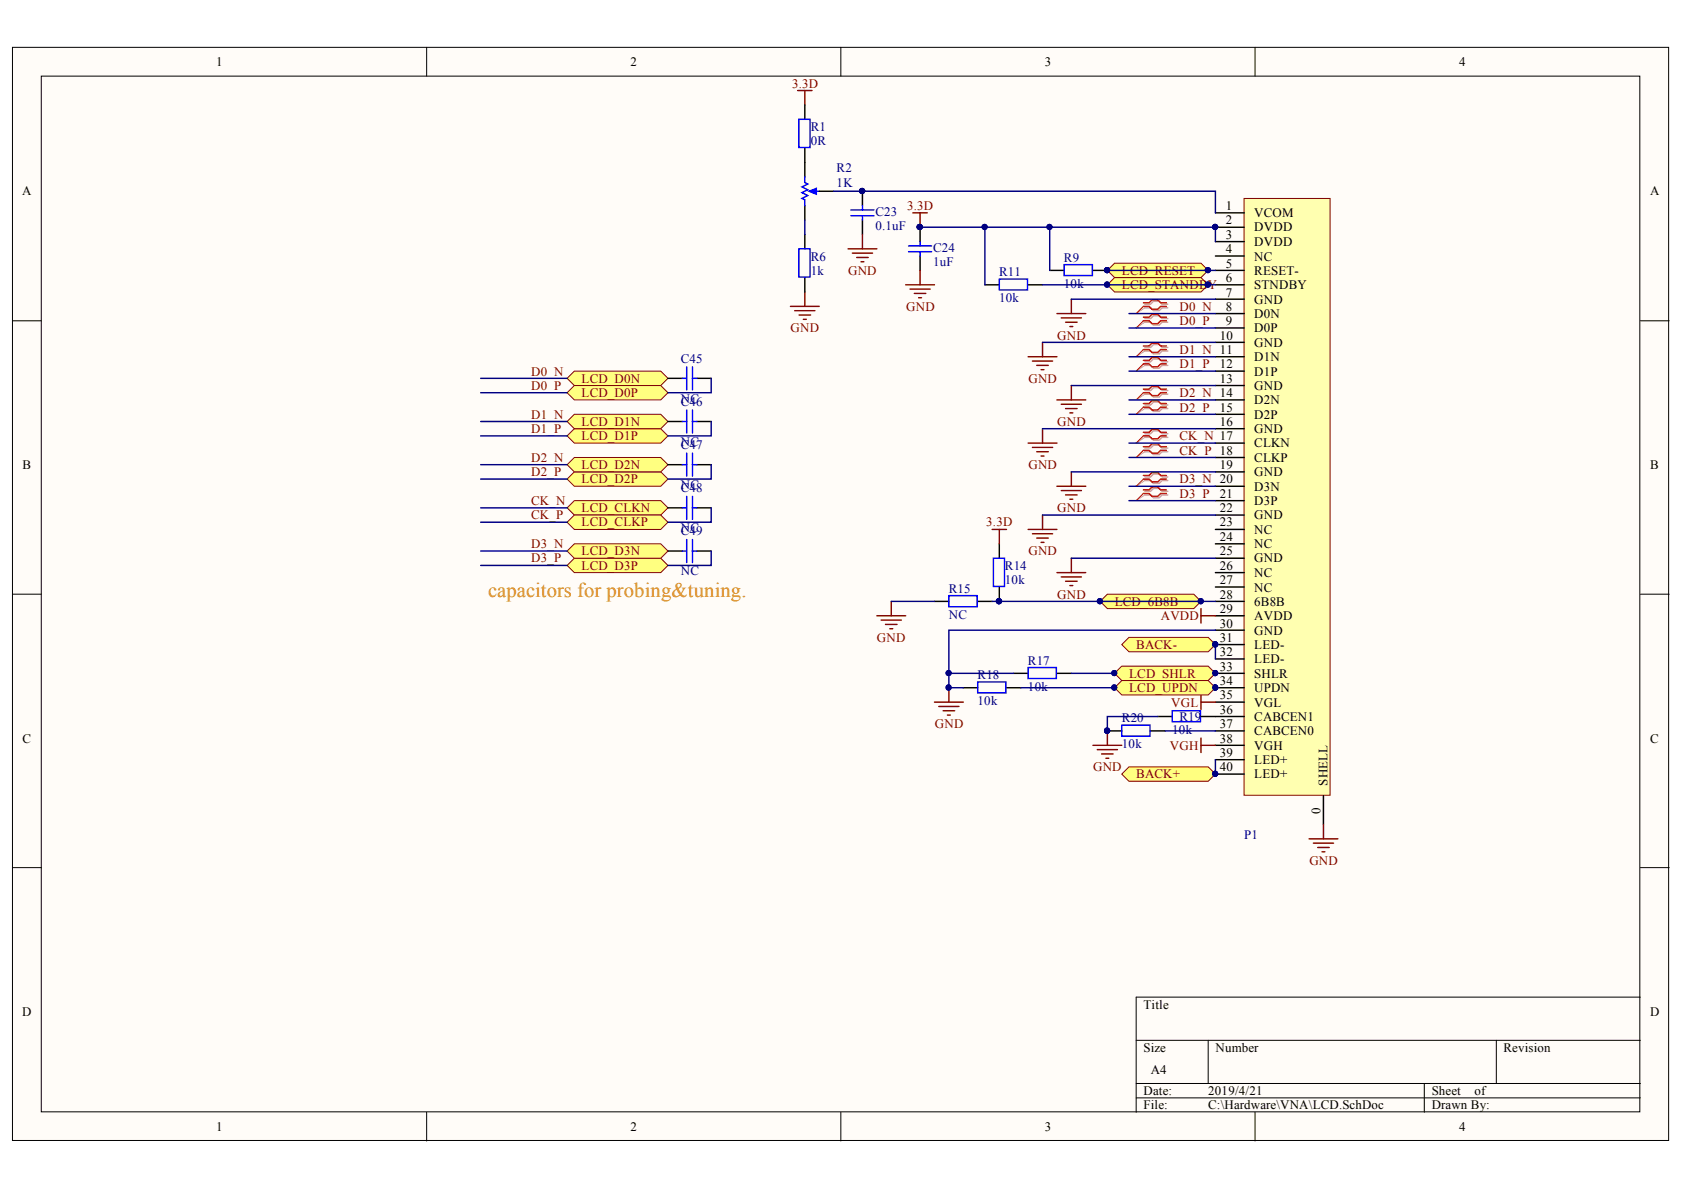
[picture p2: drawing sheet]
<svg xmlns="http://www.w3.org/2000/svg" width="297mm" height="210mm" viewBox="0 0 297 210" stroke-linecap="round" stroke-linejoin="round" font-family="sans-serif">
<defs><g id="words">
<text font-size="3.6" fill="#fd8300" x="86.1" y="105.3">capacitors for probing&amp;tuning.</text>
<g font-size="2.3">
<text x="38.1" y="11.7">1</text>
<text x="111.2" y="11.7">2</text>
<text x="184.3" y="11.7">3</text>
<text x="257.4" y="11.7">4</text>
<text x="3.9" y="34.5">A</text>
<text x="291.1" y="34.5">A</text>
<text x="216.2" y="37">1</text>
<text x="216.2" y="39.5">2</text>
<text x="221.2" y="38.3">VCOM</text>
<text x="221.2" y="40.8">DVDD</text>
<text x="216.2" y="42.1">3</text>
<text x="216.2" y="44.7">4</text>
<text x="216.2" y="47.2">5</text>
<text x="221.2" y="43.4">DVDD</text>
<text x="221.2" y="46">NC</text>
<text x="216.2" y="49.8">6</text>
<text x="216.2" y="52.3">7</text>
<text x="221.2" y="48.5">RESET-</text>
<text x="221.2" y="51">STNDBY</text>
<text x="221.2" y="53.6">GND</text>
<text x="215.2" y="59.9">10</text>
<text x="216.2" y="54.8">8</text>
<text x="216.2" y="57.4">9</text>
<text x="221.2" y="56.1">D0N</text>
<text x="221.2" y="58.6">D0P</text>
<text x="215.2" y="65">12</text>
<text x="221.2" y="61.2">GND</text>
<text x="221.2" y="63.7">D1N</text>
<text x="215.2" y="67.5">13</text>
<text x="221.2" y="66.2">D1P</text>
<text x="221.2" y="68.8">GND</text>
<text x="221.2" y="71.3">D2N</text>
<text x="215.2" y="72.6">15</text>
<text x="215.2" y="75.1">16</text>
<text x="221.2" y="73.9">D2P</text>
<text x="221.2" y="76.4">GND</text>
<text x="4" y="82.7">B</text>
<text x="215.2" y="82.7">19</text>
<text x="221.2" y="78.9">CLKN</text>
<text x="221.2" y="81.5">CLKP</text>
<text x="221.2" y="84">GND</text>
<text x="291.1" y="82.7">B</text>
<text x="215.2" y="87.8">21</text>
<text x="221.2" y="86.5">D3N</text>
<text x="221.2" y="89.1">D3P</text>
<text x="215.2" y="90.3">22</text>
<text x="215.2" y="92.9">23</text>
<text x="215.2" y="95.4">24</text>
<text x="221.2" y="91.6">GND</text>
<text x="221.2" y="94.1">NC</text>
<text x="215.2" y="97.9">25</text>
<text x="215.2" y="100.5">26</text>
<text x="221.2" y="96.7">NC</text>
<text x="221.2" y="99.2">GND</text>
<text x="221.2" y="101.7">NC</text>
<text x="215.2" y="103">27</text>
<text x="215.2" y="105.6">28</text>
<text x="221.2" y="104.4">NC</text>
<text x="221.2" y="106.9">6B8B</text>
<text x="215.2" y="108.2">29</text>
<text x="215.2" y="110.7">30</text>
<text x="215.2" y="113.2">31</text>
<text x="221.2" y="109.4">AVDD</text>
<text x="221.2" y="112">GND</text>
<text x="215.2" y="115.8">32</text>
<text x="215.2" y="118.3">33</text>
<text x="221.2" y="114.5">LED-</text>
<text x="221.2" y="117">LED-</text>
<text x="221.2" y="119.6">SHLR</text>
<text x="215.2" y="120.8">34</text>
<text x="215.2" y="123.4">35</text>
<text x="215.2" y="125.9">36</text>
<text x="221.2" y="122.1">UPDN</text>
<text x="221.2" y="124.6">VGL</text>
<text x="4" y="131">C</text>
<text x="215.2" y="128.4">37</text>
<text x="215.2" y="131">38</text>
<text x="221.2" y="127.2">CABCEN1</text>
<text x="221.2" y="129.7">CABCEN0</text>
<text x="291.1" y="131">C</text>
<text x="215.2" y="133.5">39</text>
<text x="215.2" y="136">40</text>
<text x="221.2" y="132.2">VGH</text>
<text x="221.2" y="134.8">LED+</text>
<text x="221.2" y="137.3">LED+</text>
<text x="232.9" y="143.6" transform="rotate(-90 232.9 143.6)">0</text>
<text x="234.2" y="138.6" transform="rotate(-90 234.2 138.6)">SHELL</text>
<text x="3.9" y="179.2">D</text>
<text x="201.7" y="177.9">Title</text>
<text x="291.1" y="179.2">D</text>
<text x="201.7" y="185.6">Size</text>
<text x="214.4" y="185.6">Number</text>
<text x="265.2" y="185.6">Revision</text>
<text x="203" y="189.4">A4</text>
<text x="201.7" y="193.2">Date:</text>
<text x="201.7" y="195.7">File:</text>
<text x="213.1" y="193.2">2019/4/21</text>
<text x="213.1" y="195.7">C:\Hardware\VNA\LCD.SchDoc</text>
<text x="252.5" y="193.2">Sheet</text>
<text x="252.5" y="195.7">Drawn By:</text>
<text x="260.1" y="193.2">of</text>
<text x="38.1" y="199.5">1</text>
<text x="111.2" y="199.5">2</text>
<text x="184.3" y="199.5">3</text>
<text x="257.4" y="199.5">4</text>
</g>
<g font-size="2.3" fill="#800000">
<text x="139.7" y="15.5">3.3D</text>
<text x="160" y="37">3.3D</text>
<text x="149.6" y="48.5">GND</text>
<text x="197.9" y="48.5">LCD_RESET</text>
<text x="197.9" y="51">LCD_STANDBY</text>
<text x="139.5" y="58.6">GND</text>
<text x="159.8" y="54.8">GND</text>
<text x="186.5" y="59.9">GND</text>
<text x="208" y="54.8">D0_N</text>
<text x="208" y="57.4">D0_P</text>
<text x="208" y="62.4">D1_N 11</text>
<text x="208" y="65">D1_P</text>
<text x="93.7" y="66.2">D0_N</text>
<text x="93.7" y="68.8">D0_P</text>
<text x="102.6" y="67.5">LCD_D0N</text>
<text x="102.6" y="70.1">LCD_D0P</text>
<text x="181.4" y="67.5">GND</text>
<text x="208" y="70.1">D2_N 14</text>
<text x="93.7" y="73.9">D1_N</text>
<text x="93.7" y="76.4">D1_P</text>
<text x="102.6" y="77.7">LCD_D1P</text>
<text x="102.6" y="75.1">LCD_D1N</text>
<text x="186.5" y="75.1">GND</text>
<text x="208" y="77.7">CK_N 17</text>
<text x="208" y="72.6">D2_P</text>
<text x="93.7" y="81.5">D2_N</text>
<text x="93.7" y="84">D2_P</text>
<text x="102.6" y="82.7">LCD_D2N</text>
<text x="181.4" y="82.7">GND</text>
<text x="208" y="80.2">CK_P 18</text>
<text x="93.7" y="89.1">CK_N</text>
<text x="102.6" y="85.3">LCD_D2P</text>
<text x="208" y="85.3">D3_N 20</text>
<text x="208" y="87.8">D3_P</text>
<text x="93.7" y="91.6">CK_P</text>
<text x="102.6" y="90.3">LCD_CLKN</text>
<text x="102.6" y="92.9">LCD_CLKP</text>
<text x="174" y="92.9">3.3D</text>
<text x="186.5" y="90.3">GND</text>
<text x="93.7" y="96.7">D3_N</text>
<text x="93.7" y="99.2">D3_P</text>
<text x="102.6" y="100.5">LCD_D3P</text>
<text x="102.6" y="97.9">LCD_D3N</text>
<text x="181.4" y="97.9">GND</text>
<text x="186.5" y="105.6">GND</text>
<text x="196.6" y="106.9">LCD_6B8B</text>
<text x="154.7" y="113.2">GND</text>
<text x="204.7" y="109.4">AVDD</text>
<text x="199.2" y="119.6">LCD_SHLR</text>
<text x="200.4" y="114.5">BACK-</text>
<text x="199.2" y="122.1">LCD_UPDN</text>
<text x="206.6" y="124.6">VGL</text>
<text x="164.9" y="128.4">GND</text>
<text x="192.8" y="136">GND</text>
<text x="200.4" y="137.3">BACK+</text>
<text x="206.4" y="132.2">VGH</text>
<text x="231" y="152.5">GND</text>
</g>
<g font-size="2.3" fill="#000080">
<text x="143" y="23.1">R1</text>
<text x="143" y="25.6">0R</text>
<text x="147.6" y="33">1K</text>
<text x="147.6" y="30.4">R2</text>
<text x="154.4" y="38">C23</text>
<text x="154.4" y="40.6">0.1uF</text>
<text x="143" y="46">R6</text>
<text x="164.6" y="44.4">C24</text>
<text x="164.6" y="47">1uF</text>
<text x="187.7" y="46.2">R9</text>
<text x="143" y="48.5">1k</text>
<text x="176.2" y="48.8">R11</text>
<text x="176.2" y="53.3">10k</text>
<text x="187.7" y="50.8">10k</text>
<text x="120.1" y="64">C45</text>
<text x="120.1" y="71.1">NC</text>
<text x="120.1" y="71.6">C46</text>
<text x="120.1" y="78.7">NC</text>
<text x="120.1" y="79.2">C47</text>
<text x="120.1" y="86.3">NC</text>
<text x="120.1" y="86.8">C48</text>
<text x="120.1" y="93.9">NC</text>
<text x="120.1" y="94.4">C49</text>
<text x="120.1" y="101.5">NC</text>
<text x="177.3" y="100.5">R14</text>
<text x="167.4" y="104.6">R15</text>
<text x="177.3" y="103">10k</text>
<text x="167.4" y="109.2">NC</text>
<text x="172.4" y="119.8">R18</text>
<text x="181.3" y="117.3">R17</text>
<text x="172.4" y="124.4">10k</text>
<text x="181.3" y="121.8">10k</text>
<text x="197.9" y="127.4">R20</text>
<text x="197.9" y="132">10k</text>
<text x="206.8" y="129.4">10k</text>
<text x="208" y="127.2">R19</text>
<text x="219.5" y="148">P1</text>
</g>
</g></defs>
<g fill="#fffcf8" stroke="#000" stroke-width=".18">
<path d="M2.2 8.4h292.1v192.8h-292.1z"/>
<path d="M7.3 13.4h281.9v182.7h-281.9z"/>
</g>
<g fill="none" stroke="#000" stroke-width=".18">
<path d="M75.3 8.4v5M148.3 8.4v5M221.4 8.4v5M2.2 56.6h5.1M289.3 56.6h5.1M2.2 104.8h5.1M289.3 104.8h5.1M2.2 153h5.1M289.3 153h5.1M289.3 175.9h-88.9v20.3M75.3 196.2v5.1M148.3 196.2v5.1"/>
<path d="M200.4 183.5h88.9M200.4 191.1h88.9M200.4 193.7h88.9M213.1 183.5v7.6M221.4 196.2v5.1M251.2 191.1v5.1M263.9 183.5v7.6"/>
</g>
<path d="M219.4 35h15.2v105.3h-15.2z" fill="#ffffb0" stroke="#800000" stroke-width=".18"/>
<g fill="none" stroke="#000" stroke-width=".25">
<path d="M142 28.7v2.5M142 36.3v2.5M144.5 33.7h2.5M152.1 33.7v2.6M152.1 38.8v2.6M214.4 37.5h5.1M162.3 40.1v2.5M162.3 45.2v2.5M173.7 50.2h2.6M181.3 50.2h2.6M185.2 47.7h2.5M192.8 47.7h2.5"/>
<path d="M214.4 40.1h5.1M214.4 42.6h5.1M214.4 45.2h5.1M214.4 47.7h5.1M214.4 50.2h5.1M214.4 52.8h5.1M214.4 55.3h5.1M214.4 57.8h5.1M214.4 60.4h5.1M214.4 62.9h5.1M214.4 65.5h5.1M214.4 68h5.1"/>
<path d="M214.4 70.5h5.1M214.4 73.1h5.1M214.4 75.6h5.1M214.4 78.2h5.1M214.4 80.7h5.1M214.4 83.2h5.1M214.4 85.8h5.1M214.4 88.3h5.1M214.4 90.8h5.1M214.4 93.4h5.1M214.4 95.9h5.1M214.4 98.5h5.1"/>
<path d="M178.8 118.8h2.5M186.4 118.8h2.6M214.4 101h5.1M214.4 103.5h5.1M214.4 106.1h5.1M214.4 108.6h5.1M214.4 111.2h5.1M214.4 113.7h5.1M214.4 116.2h5.1M214.4 118.8h5.1M169.9 121.3h2.6M177.5 121.3h2.6"/>
<path d="M214.4 121.3h5.1M214.4 123.8h5.1M214.4 126.4h5.1M214.4 128.9h5.1M214.4 131.5h5.1M214.4 134h5.1M214.4 136.5h5.1M233.4 140.3v5.1"/>
</g>
<g fill="#000080" stroke="#000080" stroke-width=".18">
<circle cx="214.3" cy="40" r=".46"/>
<circle cx="214.3" cy="113.7" r=".46"/>
<circle cx="214.3" cy="118.7" r=".46"/>
<circle cx="214.3" cy="121.3" r=".46"/>
<circle cx="214.3" cy="136.5" r=".46"/>
<circle cx="152.1" cy="33.7" r=".46"/>
<circle cx="162.2" cy="40" r=".46"/>
<circle cx="195.3" cy="47.6" r=".46"/>
<circle cx="167.3" cy="121.3" r=".46"/>
</g>
<g fill="none" stroke="#00f" stroke-width=".25">
<path d="M142 31.2v1l.5 .3-1 .5 1 .5-1 .5 1 .5-1 .5 .5 .3v1M143.2 33.7h1.3M150.1 38.1h4.1M150.1 37h4.1M152.1 36.3v.7M152.1 38.1v.7M160.3 44.4h4M160.3 43.4h4M162.3 42.6v.8M162.3 44.4v.8M176.3 49.2h4.9v1.9h-4.9zM187.7 46.7h5v1.9h-5z"/>
<path d="M181.3 117.8h5v1.9h-5zM172.5 120.3h4.9v1.9h-4.9z"/>
</g>
<path d="M142.7 33.7l1.3-.5v1z" fill="#00f" stroke="#00f" stroke-width=".25"/>
<g fill="none" stroke="#800000" stroke-width=".25">
<path d="M140.7 16h2.5M142 16v2.5M139.4 54h5.1M140.2 54.8h3.5M140.9 55.6h2.1M141.7 56.3h.5M142 51.5v2.5M149.6 43.9h5.1M150.3 44.7h3.6M151.1 45.4h2M151.9 46.2h.5M152.1 41.4v2.5"/>
<path d="M159.7 50.2h5.1M160.5 51h3.6M161.3 51.8h2M162 52.5h.5M162.3 47.7v2.5M186.4 55.3h5.1M187.2 56.1h3.6M188 56.8h2M188.7 57.6h.5M189 52.8v2.5M181.3 62.9h5.1M181.3 78.2h5.1"/>
<path d="M182.1 63.7h3.6M182.1 78.9h3.6M182.9 64.4h2M182.9 79.7h2M183.6 65.2h.5M183.9 60.4v2.5M183.9 75.6v2.6M186.4 70.5h5.1M187.2 71.3h3.6M188 72.1h2M188.7 72.8h.5M189 68v2.5"/>
<path d="M181.3 93.4h5.1M182.1 94.1h3.6M182.9 94.9h2M183.6 80.4h.5M183.6 95.7h.5M183.9 90.8v2.6M186.4 85.8h5.1M187.2 86.5h3.6M188 87.3h2M188.7 88.1h.5M189 83.2v2.6M189 98.5v2.5"/>
<path d="M186.4 101h5.1M187.2 101.8h3.6M188 102.5h2M188.7 103.3h.5M164.8 123.8h5.1M165.6 124.6h3.6M166.4 125.4h2M167.1 126.1h.5M167.4 121.3v2.5"/>
</g>
<path d="M197.9 136.5l1.2-1.2h14l1.3 1.2-1.3 1.3h-14z" fill-rule="evenodd" fill="#ffff80" stroke="#800000" stroke-width=".18"/>
<circle cx="214.3" cy="136.5" r=".46" fill="#000080" stroke="#000080" stroke-width=".18"/>
<path d="M197.9 113.7l1.2-1.3h14l1.3 1.3-1.3 1.3h-14z" fill-rule="evenodd" fill="#ffff80" stroke="#800000" stroke-width=".18"/>
<g fill="#000080" stroke="#000080" stroke-width=".18">
<circle cx="214.3" cy="113.7" r=".46"/>
<circle cx="195.3" cy="128.9" r=".46"/>
<circle cx="176.2" cy="106" r=".47"/>
<circle cx="162.2" cy="40" r=".46"/>
</g>
<g fill="none" stroke="#800000" stroke-width=".25">
<path d="M161 37.5h2.6M162.3 37.5v2.6M175 93.4h2.5M176.3 93.4v2.5M154.7 108.6h5M155.4 109.4h3.6M156.2 110.1h2M157 110.9h.5M157.2 106.1v2.5M211.8 107.3v2.6M211.8 108.6h2.6M192.8 131.5h5.1"/>
<path d="M193.5 132.2h3.6M194.3 133h2M195.1 133.7h.5M195.3 128.9v2.6M211.8 122.6v2.5M211.8 130.2v2.5M211.8 131.5h2.6M211.8 123.8h2.6M230.9 148h5.1M231.7 148.7h3.5M232.4 149.5h2.1M233.2 150.2h.5"/>
<path d="M233.4 145.4v2.6"/>
</g>
<path d="M142 18.5v2.5M142 26.1v2.6M142 41.4v2.5M142 49v2.5M176.3 95.9v2.6M164.8 106.1h2.6M172.5 106.1h2.5M176.3 103.5v2.6M195.3 128.9h2.6M202.9 128.9h2.6M204.2 126.4h2.6M211.8 126.4h2.6" fill="none" stroke="#000" stroke-width=".25"/>
<path d="M140.9 21h2v5h-2zM140.9 43.9h2v5h-2zM175.2 98.5h2v4.9h-2zM167.4 105.1h5v1.9h-5zM197.9 127.9h4.9v1.9h-4.9zM206.8 125.4h4.9v1.9h-4.9z" fill="none" stroke="#00f" stroke-width=".25"/>
<g fill="none" stroke="#d0a19e" stroke-width=".25">
<path d="M201.9 53.7h1l.6-.5h1l.5 .5h1M201.9 54.3h1l.6 .5h1l.5-.5h1M201.9 56.2h1l.6-.5h1l.5 .5h1M201.9 56.8h1l.6 .5h1l.5-.5h1M201.9 61.3h1l.6-.5h1l.5 .5h1M201.9 61.9h1l.6 .5h1l.5-.5h1M201.9 63.8h1l.6-.5h1l.5 .5h1M201.9 64.4h1l.6 .6h1l.5-.6h1M201.9 68.9h1l.6-.5h1l.5 .5h1M201.9 69.5h1l.6 .5h1l.5-.5h1M201.9 71.4h1l.6-.5h1l.5 .5h1M201.9 72.1h1l.6 .5h1l.5-.5h1"/>
<path d="M201.9 76.5h1l.6-.5h1l.5 .5h1M201.9 77.1h1l.6 .5h1l.5-.5h1M201.9 79h1l.6-.5h1l.5 .5h1M201.9 79.7h1l.6 .5h1l.5-.5h1M201.9 84.1h1l.6-.5h1l.5 .5h1M201.9 84.8h1l.6 .5h1l.5-.5h1M201.9 86.7h1l.6-.5h1l.5 .5h1M201.9 87.3h1l.6 .5h1l.5-.5h1"/>
</g>
<path d="M201.9 54.3l-1.5 1M201.9 56.8l-1.5 1M201.9 61.9l-1.5 1M201.9 64.4l-1.5 1.1M201.9 69.5l-1.5 1M201.9 72.1l-1.5 1M201.9 77.1l-1.5 1.1M201.9 79.7l-1.5 1M201.9 84.8l-1.5 1M201.9 87.3l-1.5 1" fill="none" stroke="#d0a19e" stroke-width=".18"/>
<g fill="none" stroke="#f00" stroke-width=".25">
<path d="M201.7 53.4h1l.5-.5h1l.5 .5h1M201.7 54h1l.5 .5h1l.5-.5h1M201.7 55.9h1l.5-.5h1l.5 .5h1M201.7 56.6h1l.5 .5h1l.5-.5h1M201.7 61h1l.5-.5h1l.5 .5h1M201.7 61.7h1l.5 .5h1l.5-.5h1M201.7 63.6h1l.5-.5h1l.5 .5h1M201.7 64.2h1l.5 .5h1l.5-.5h1M201.7 68.6h1l.5-.5h1l.5 .5h1M201.7 69.3h1l.5 .5h1l.5-.5h1M201.7 71.2h1l.5-.5h1l.5 .5h1M201.7 71.8h1l.5 .5h1l.5-.5h1"/>
<path d="M201.7 76.3h1l.5-.6h1l.5 .6h1M201.7 76.9h1l.5 .5h1l.5-.5h1M201.7 78.8h1l.5-.5h1l.5 .5h1M201.7 79.4h1l.5 .5h1l.5-.5h1M201.7 83.9h1l.5-.5h1l.5 .5h1M201.7 84.5h1l.5 .5h1l.5-.5h1M201.7 86.4h1l.5-.5h1l.5 .5h1M201.7 87h1l.5 .5h1l.5-.5h1"/>
</g>
<path d="M201.7 54l-1.3 1.3M201.7 56.6l-1.3 1.2M201.7 61.7l-1.3 1.2M201.7 64.2l-1.3 1.3M201.7 69.3l-1.3 1.2M201.7 71.8l-1.3 1.3M201.7 76.9l-1.3 1.3M201.7 79.4l-1.3 1.3M201.7 84.5l-1.3 1.3M201.7 87l-1.3 1.3" fill="none" stroke="#f00" stroke-width=".18"/>
<path d="M195.3 47.7l1.3-1.3h15.2l1.3 1.3-1.3 1.3h-15.2z" fill-rule="evenodd" fill="#ffff80" stroke="#800000" stroke-width=".18"/>
<g fill="#000080" stroke="#000080" stroke-width=".18">
<circle cx="195.3" cy="47.6" r=".46"/>
<circle cx="213.1" cy="47.6" r=".46"/>
</g>
<path d="M195.3 50.2l1.3-1.2h15.2l1.3 1.2-1.3 1.3h-15.2z" fill-rule="evenodd" fill="#ffff80" stroke="#800000" stroke-width=".18"/>
<g fill="#000080" stroke="#000080" stroke-width=".18">
<circle cx="195.3" cy="50.2" r=".46"/>
<circle cx="213" cy="50.2" r=".47"/>
</g>
<path d="M194.1 106.1l1.2-1.3h15.3l1.2 1.3-1.2 1.2h-15.3z" fill-rule="evenodd" fill="#ffff80" stroke="#800000" stroke-width=".18"/>
<g fill="#000080" stroke="#000080" stroke-width=".18">
<circle cx="194" cy="106" r=".46"/>
<circle cx="211.8" cy="106" r=".46"/>
</g>
<g fill="#ffff80" stroke="#800000" stroke-width=".18">
<path d="M100 66.7l1.3-1.2h15.2l1.3 1.2-1.3 1.3h-15.2z" fill-rule="evenodd"/>
<path d="M100 69.3l1.3-1.3h15.2l1.3 1.3-1.3 1.2h-15.2z" fill-rule="evenodd"/>
<path d="M100 76.9l1.3-1.3h15.2l1.3 1.3-1.3 1.3h-15.2z" fill-rule="evenodd"/>
<path d="M100 84.5l1.3-1.3h15.2l1.3 1.3-1.3 1.3h-15.2z" fill-rule="evenodd"/>
<path d="M100 99.7l1.3-1.2h15.2l1.3 1.2-1.3 1.3h-15.2z" fill-rule="evenodd"/>
<path d="M100 97.2l1.3-1.3h15.2l1.3 1.3-1.3 1.3h-15.2z" fill-rule="evenodd"/>
<path d="M100 82l1.3-1.3h15.2l1.3 1.3-1.3 1.2h-15.2z" fill-rule="evenodd"/>
<path d="M100 74.3l1.3-1.2h15.2l1.3 1.2-1.3 1.3h-15.2z" fill-rule="evenodd"/>
<path d="M100 89.6l1.3-1.3h15.2l1.3 1.3-1.3 1.2h-15.2z" fill-rule="evenodd"/>
<path d="M100 92.1l1.3-1.3h15.2l1.3 1.3-1.3 1.3h-15.2z" fill-rule="evenodd"/>
</g>
<path d="M117.8 66.7h2.6M117.8 74.3h2.6M122.9 66.7h2.5M122.9 74.3h2.5M117.8 82h2.6M117.8 89.6h2.6M117.8 97.2h2.6M122.9 82h2.5M122.9 89.6h2.5M122.9 97.2h2.5" fill="none" stroke="#000" stroke-width=".25"/>
<g fill="none" stroke="#00f" stroke-width=".25">
<path d="M120.4 66.7h.7M120.4 74.3h.7M121.1 64.7v4.1M121.1 72.3v4.1M121.1 79.9v4.1M122.1 64.7v4.1M122.1 72.3v4.1M122.1 79.9v4.1M122.1 66.7h.8M122.1 74.3h.8M120.4 82h.7M120.4 89.6h.7"/>
<path d="M120.4 97.2h.7M121.1 87.5v4.1M121.1 95.2v4M122.1 87.5v4.1M122.1 95.2v4M122.1 82h.8M122.1 89.6h.8M122.1 97.2h.8"/>
</g>
<g fill="none" stroke="#000080" stroke-width=".25">
<path d="M142 38.8v2.6M147 33.7h67.4v3.8M162.3 40.1h52.1v2.5M173.7 40.1v10.1M183.9 50.2h30.5M185.2 40.1v7.6M189 52.8h25.4M195.3 47.7h19.1M199.1 55.3h15.3M199.1 57.8h15.3M84.8 66.7h15.2M84.8 69.3h15.2"/>
<path d="M84.8 76.9h15.2M84.8 74.3h15.2M125.4 66.7v2.6h-7.6M125.4 74.3v2.6h-7.6M183.9 60.4h30.5M183.9 75.6h30.5M189 68h25.4M199.1 62.9h15.3M199.1 65.5h15.3M199.1 70.5h15.3M199.1 73.1h15.3M199.1 78.2h15.3"/>
<path d="M84.8 82h15.2M84.8 84.5h15.2M84.8 97.2h15.2M84.8 99.7h15.2M84.8 89.6h15.2M84.8 92.1h15.2M125.4 82v2.5h-7.6M125.4 89.6v2.5h-7.6M125.4 97.2v2.5h-7.6M183.9 90.8h30.5M189 83.2h25.4M189 98.5h25.4"/>
<path d="M199.1 80.7h15.3M199.1 85.8h15.3M199.1 88.3h15.3M157.2 106.1h7.6M167.4 118.8h11.4M175 106.1h39.4M189 118.8h25.4M214.4 111.2h-47v10.1h2.5M214.4 113.7v2.5M180.1 121.3h34.3M204.2 126.4h-8.9v2.5M205.5 128.9h8.9"/>
<path d="M214.4 134v2.5"/>
</g>
<g fill="#000080" stroke="#000080" stroke-width=".18">
<circle cx="152.1" cy="33.7" r=".46"/>
<circle cx="195.3" cy="50.2" r=".46"/>
<circle cx="213" cy="50.2" r=".47"/>
<circle cx="167.3" cy="118.7" r=".46"/>
<circle cx="196.5" cy="118.7" r=".46"/>
<circle cx="214.3" cy="118.7" r=".46"/>
<circle cx="196.5" cy="121.3" r=".46"/>
<circle cx="214.3" cy="121.3" r=".46"/>
<circle cx="214.3" cy="136.5" r=".46"/>
<circle cx="214.3" cy="113.7" r=".46"/>
<circle cx="195.3" cy="128.9" r=".46"/>
<circle cx="214.3" cy="40" r=".46"/>
<circle cx="185.1" cy="40" r=".46"/>
<circle cx="173.7" cy="40" r=".46"/>
<circle cx="162.2" cy="40" r=".46"/>
<circle cx="195.3" cy="47.6" r=".46"/>
<circle cx="213.1" cy="47.6" r=".46"/>
<circle cx="176.2" cy="106" r=".47"/>
<circle cx="194" cy="106" r=".46"/>
<circle cx="211.8" cy="106" r=".46"/>
<circle cx="167.3" cy="121.3" r=".46"/>
</g>
<path d="M196.6 118.8l1.3-1.3h15.2l1.3 1.3-1.3 1.2h-15.2z" fill-rule="evenodd" fill="#ffff80" stroke="#800000" stroke-width=".18"/>
<g fill="#000080" stroke="#000080" stroke-width=".18">
<circle cx="196.5" cy="118.7" r=".46"/>
<circle cx="214.3" cy="118.7" r=".46"/>
</g>
<path d="M196.6 121.3l1.3-1.3h15.2l1.3 1.3-1.3 1.3h-15.2z" fill-rule="evenodd" fill="#ffff80" stroke="#800000" stroke-width=".18"/>
<g fill="#000080" stroke="#000080" stroke-width=".18">
<circle cx="196.5" cy="121.3" r=".46"/>
<circle cx="214.3" cy="121.3" r=".46"/>
</g>
<use href="#words"/>
</svg>
